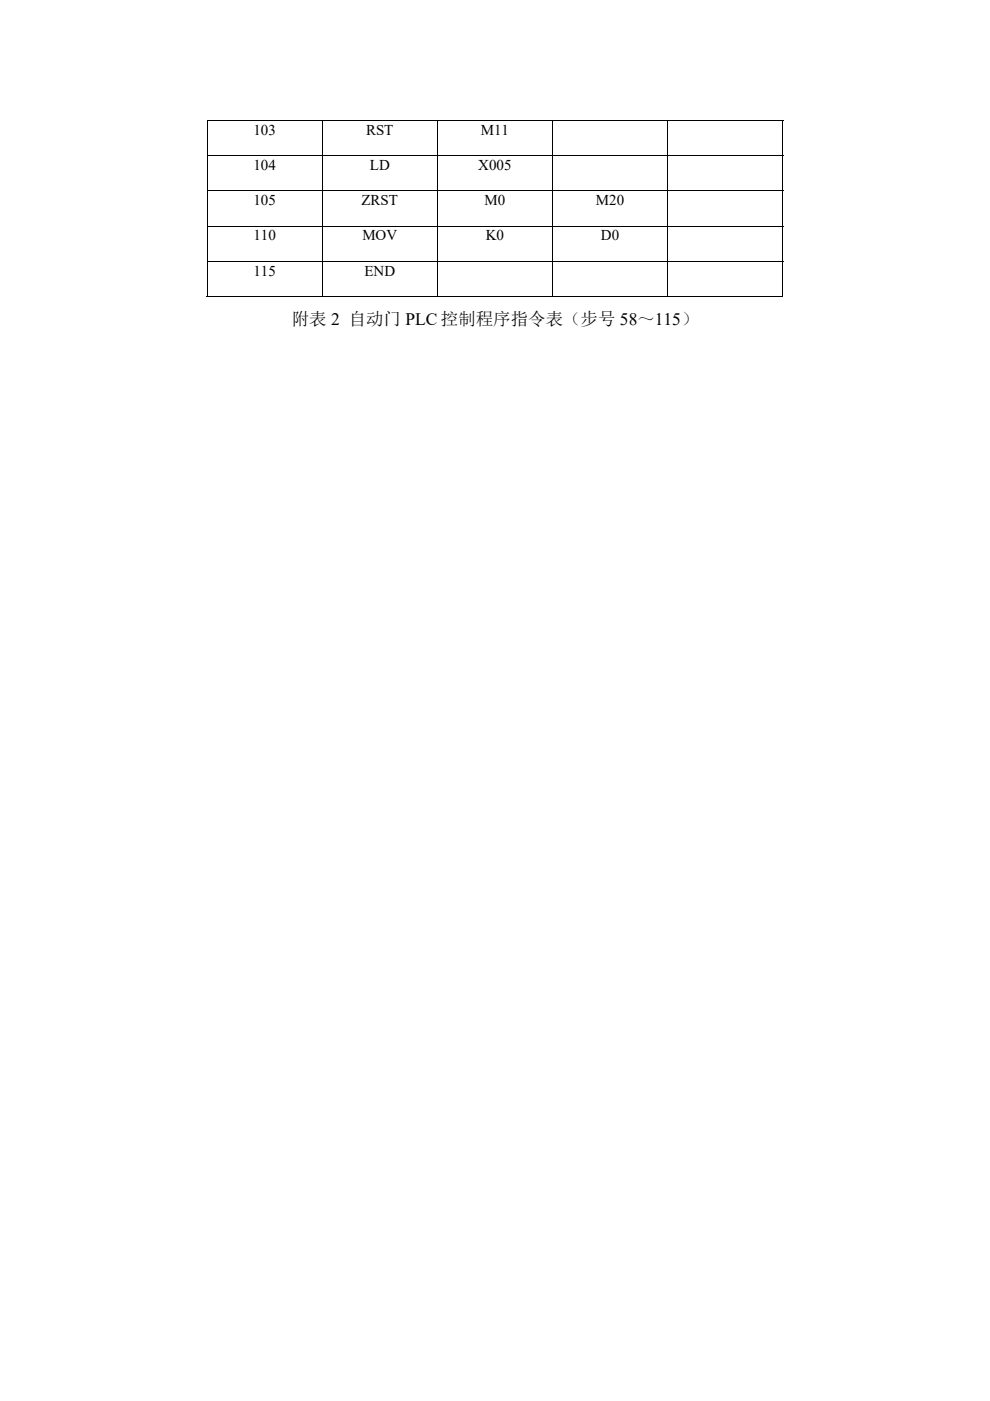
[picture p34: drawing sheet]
<svg xmlns="http://www.w3.org/2000/svg" width="210mm" height="297mm" viewBox="0 0 210 297" stroke-linecap="round" stroke-linejoin="round" font-family="sans-serif">
<defs><g id="words">
<text font-size="3.7" x="61.9" y="68.8">附表 2 自动门 PLC 控制程序指令表（步号 58～115）</text>
<g font-size="3.2">
<text x="53.7" y="28.6">103</text>
<text x="77.6" y="28.6">RST</text>
<text x="102" y="28.6">M11</text>
<text x="53.7" y="36">104</text>
<text x="78.4" y="36">LD</text>
<text x="101.5" y="36">X005</text>
<text x="53.7" y="43.5">105</text>
<text x="76.7" y="43.5">ZRST</text>
<text x="102.8" y="43.5">M0</text>
<text x="126.4" y="43.5">M20</text>
<text x="53.7" y="51">110</text>
<text x="76.9" y="51">MOV</text>
<text x="103" y="51">K0</text>
<text x="127.5" y="51">D0</text>
<text x="53.7" y="58.5">115</text>
<text x="77.3" y="58.5">END</text>
</g>
</g></defs>
<path d="M43.9 25.4h.1v.2h-.1zM166 25.4h.2v.2h-.2zM166 62.8h.2v.2h-.2z" fill="#000"/>
<g fill="none" stroke="#000" stroke-width=".21">
<path d="M43.9 25.5h122.3M43.9 33h122.3M43.9 25.6v7.3M43.9 33v7.4M68.4 25.6v7.3M68.4 33v7.4M92.8 25.6v7.3M92.8 33v7.4M117.2 25.6v7.3M117.2 33v7.4M141.6 25.6v7.3M141.6 33v7.4"/>
<path d="M166.1 25.6v7.3M166.1 33v7.4M43.9 40.4h122.3M43.9 47.9h122.3M43.9 55.4h122.3M43.9 40.5v7.3M43.9 48v7.3M43.9 55.5v7.5M68.4 40.5v7.3M68.4 48v7.3M68.4 55.5v7.5M92.8 40.5v7.3"/>
<path d="M92.8 48v7.3M92.8 55.5v7.5M117.2 40.5v7.3M117.2 48v7.3M117.2 55.5v7.5M141.6 40.5v7.3M141.6 48v7.3M141.6 55.5v7.5M166.1 40.5v7.3M166.1 48v7.3M166.1 55.5v7.5M43.9 62.9h24.4"/>
<path d="M68.5 62.9h24.2M92.9 62.9h24.2M117.3 62.9h24.3M141.7 62.9h24.3"/>
</g>
<use href="#words"/>
</svg>
